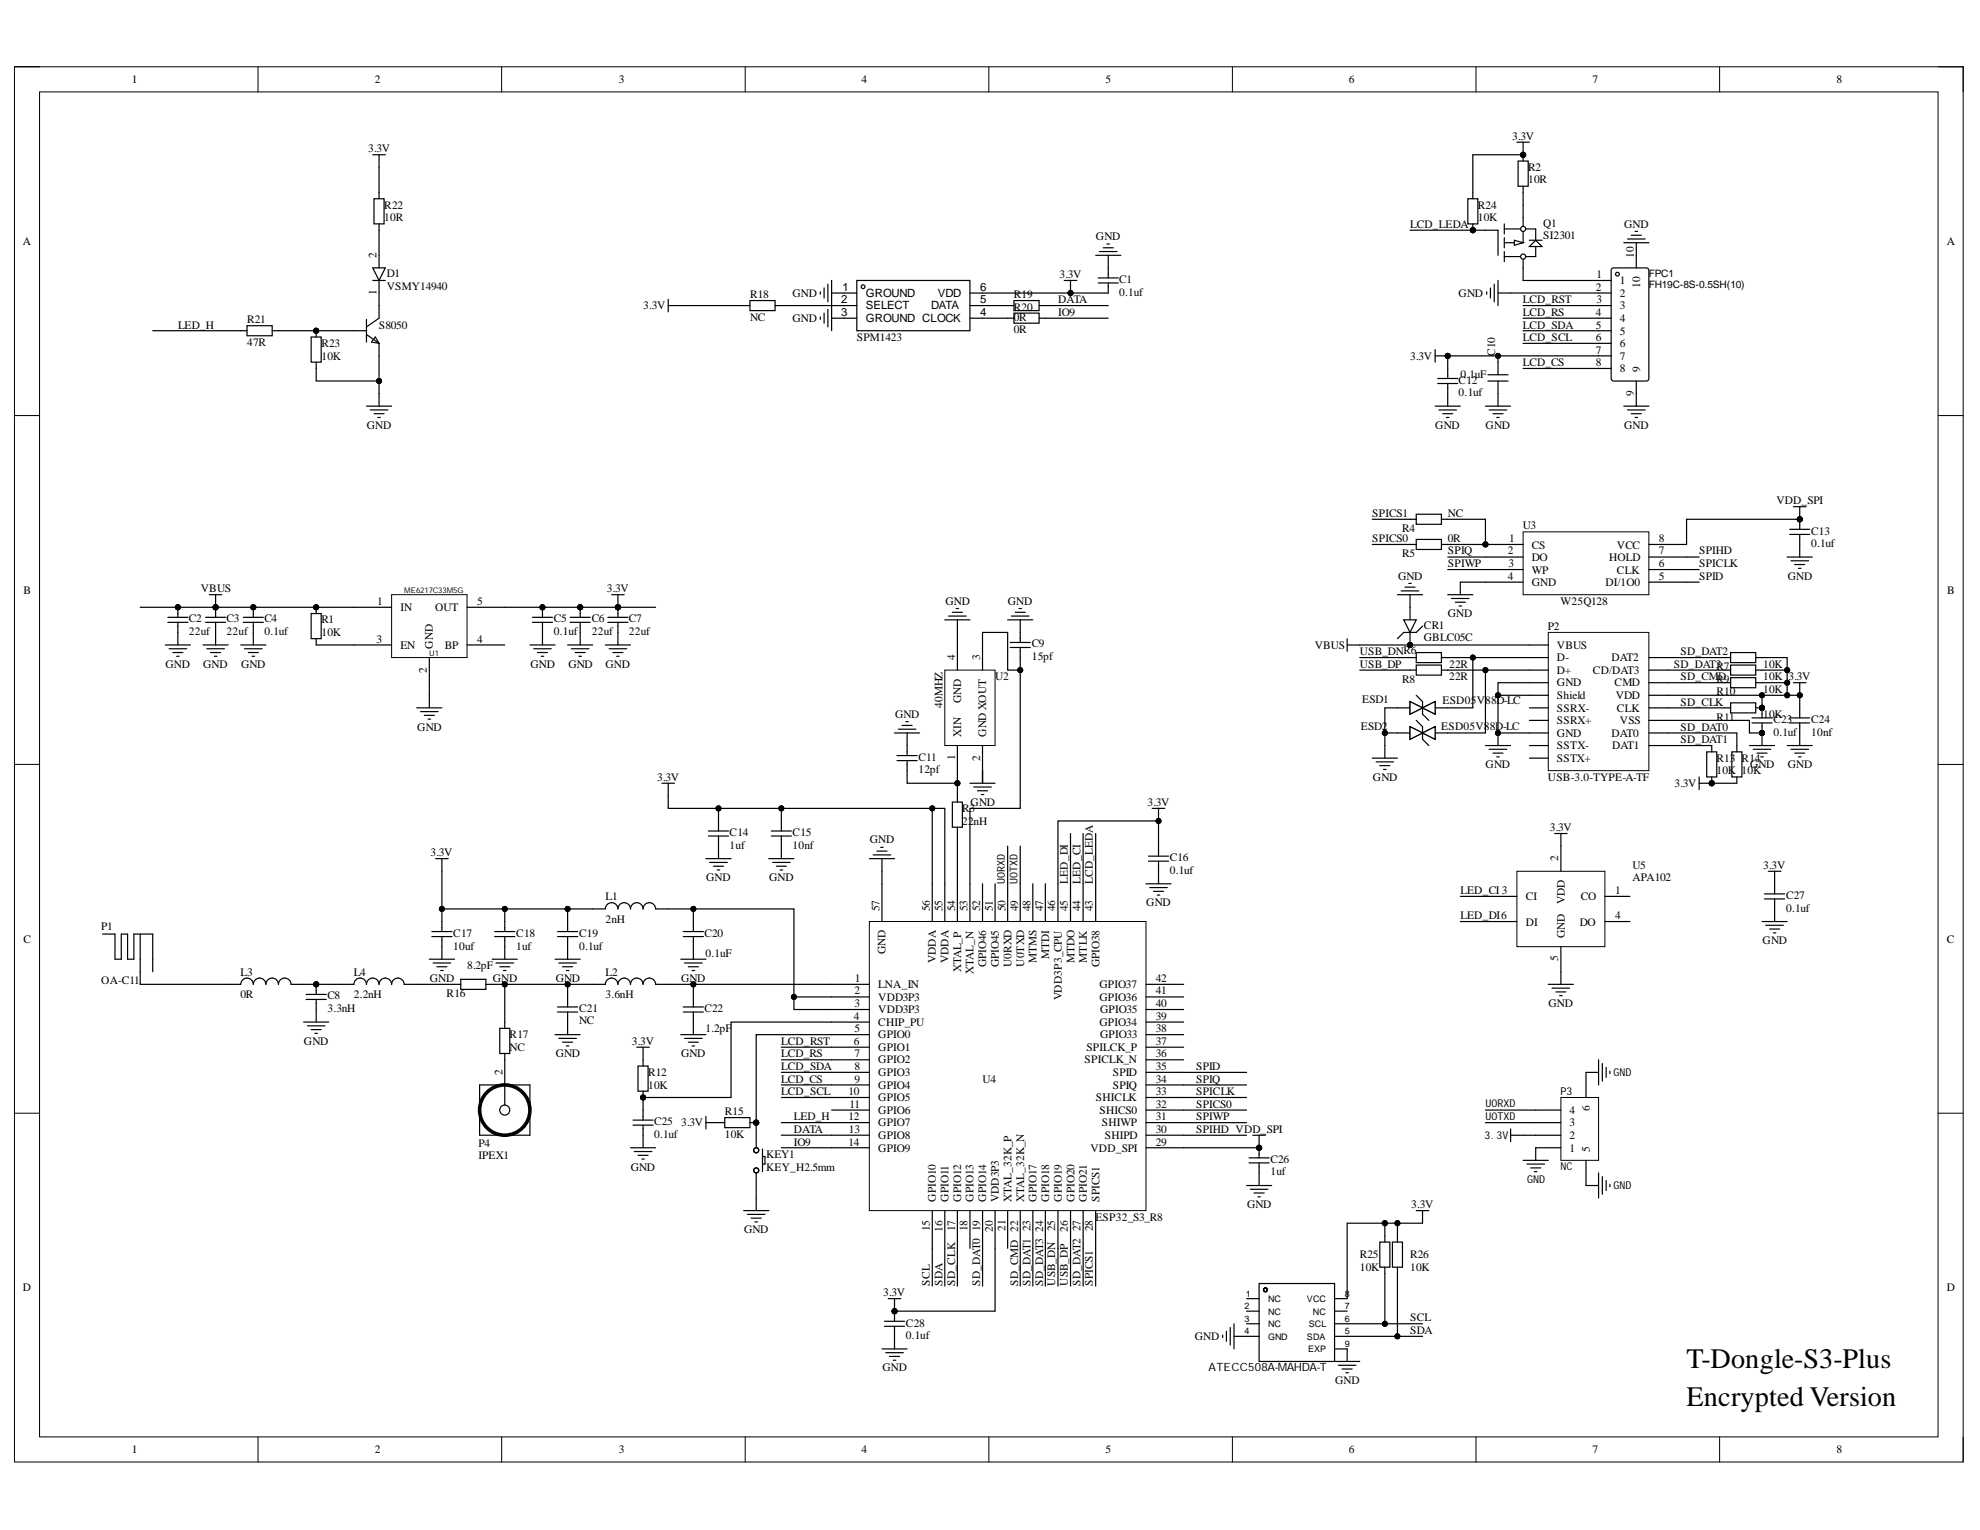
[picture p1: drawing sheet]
<svg xmlns="http://www.w3.org/2000/svg" width="279mm" height="216mm" viewBox="0 0 279 216" stroke-linecap="round" stroke-linejoin="round" font-family="sans-serif">
<defs><g id="words">
<g font-size="4">
<text x="238" y="193">T-Dongle-S3-Plus</text>
<text x="238" y="198.4">Encrypted Version</text>
</g>
<g font-size="1.6">
<text x="18.6" y="11.8">1</text>
<text x="52.9" y="11.8">2</text>
<text x="87.3" y="11.8">3</text>
<text x="121.6" y="11.8">4</text>
<text x="156" y="11.8">5</text>
<text x="190.4" y="11.8">6</text>
<text x="224.7" y="11.8">7</text>
<text x="259.1" y="11.8">8</text>
<text x="51.9" y="21.5">3.3V</text>
<text x="213.4" y="19.7">3.3V</text>
<text x="54.2" y="29.4">R22</text>
<text x="208.5" y="29.4">R24</text>
<text x="215.6" y="24.1">R2</text>
<text x="215.6" y="25.9">10R</text>
<text x="3.2" y="34.6">A</text>
<text x="54.2" y="31.2">10R</text>
<text x="154.7" y="33.9">GND</text>
<text x="199" y="32.1">LCD_LEDA</text>
<text x="208.5" y="31.2">10K</text>
<text x="217.8" y="32">Q1</text>
<text x="217.8" y="33.8">SI2301</text>
<text x="229.2" y="32.1">GND</text>
<text x="274.7" y="34.6">A</text>
<text x="53.1" y="41.6" transform="rotate(-90 53.1 41.6)">1</text>
<text x="53.1" y="36.4" transform="rotate(-90 53.1 36.4)">2</text>
<text x="54.6" y="39.1">D1</text>
<text x="54.6" y="40.9">VSMY14940</text>
<text x="111.8" y="41.9">GND</text>
<text x="118.9" y="41">1</text>
<text x="122.2" y="41.9">GROUND</text>
<text x="132.3" y="41.9">VDD</text>
<text x="138.3" y="41">6</text>
<text x="149.5" y="39.3">3.3V</text>
<text x="157.9" y="39.9">C1</text>
<text x="157.9" y="41.7">0.1uf</text>
<text x="205.8" y="41.9">GND</text>
<text x="225.2" y="41">2</text>
<text x="225.3" y="39.3">1</text>
<text x="228.6" y="40.1">1</text>
<text x="228.6" y="41.9">2</text>
<text x="230.5" y="36.4" transform="rotate(-90 230.5 36.4)">10</text>
<text x="231.5" y="40.6" transform="rotate(-90 231.5 40.6)">10</text>
<text x="25.1" y="46.4">LED_H</text>
<text x="34.9" y="45.6">R21</text>
<text x="53.5" y="46.4">S8050</text>
<text x="90.8" y="43.7">3.3V</text>
<text x="105.8" y="42">R18</text>
<text x="105.8" y="45.3">NC</text>
<text x="111.8" y="45.4">GND</text>
<text x="118.7" y="42.8">2</text>
<text x="118.7" y="44.6">3</text>
<text x="122.2" y="43.7">SELECT</text>
<text x="122.2" y="45.4">GROUND CLOCK</text>
<text x="131.4" y="43.7">DATA</text>
<text x="138.3" y="44.6">4</text>
<text x="138.3" y="42.8">5</text>
<text x="143.1" y="43.8">R20</text>
<text x="143.1" y="47">0R</text>
<text x="143.1" y="42">R19</text>
<text x="143.1" y="45.3">0R</text>
<text x="149.3" y="42.8">DATA</text>
<text x="149.3" y="44.6">IO9</text>
<text x="214.9" y="44.6">LCD_RS</text>
<text x="214.9" y="46.4">LCD_SDA</text>
<text x="214.9" y="42.8">LCD_RST</text>
<text x="225.2" y="44.6">4</text>
<text x="225.2" y="46.4">5</text>
<text x="225.3" y="42.8">3</text>
<text x="228.6" y="43.7">3</text>
<text x="228.6" y="45.4">4</text>
<text x="228.6" y="47.2">5</text>
<text x="34.9" y="48.8">47R</text>
<text x="45.3" y="49">R23</text>
<text x="45.3" y="50.8">10K</text>
<text x="120.9" y="48.1">SPM1423</text>
<text x="199" y="50.8">3.3V</text>
<text x="206.1" y="53.4">0.1uF</text>
<text x="211" y="50.2" transform="rotate(-90 211 50.2)">C10</text>
<text x="214.9" y="51.7">LCD_CS</text>
<text x="214.9" y="48.1">LCD_SCL</text>
<text x="225.2" y="48.1">6</text>
<text x="225.2" y="49.9">7</text>
<text x="225.2" y="51.7">8</text>
<text x="228.6" y="49">6</text>
<text x="228.6" y="50.8">7</text>
<text x="228.6" y="52.5">8</text>
<text x="231.5" y="52.5" transform="rotate(-90 231.5 52.5)">9</text>
<text x="205.8" y="54.1">C12</text>
<text x="205.8" y="55.9">0.1uf</text>
<text x="230.5" y="55.9" transform="rotate(-90 230.5 55.9)">9</text>
<text x="51.8" y="60.5">GND</text>
<text x="202.5" y="60.5">GND</text>
<text x="209.6" y="60.5">GND</text>
<text x="229.2" y="60.5">GND</text>
<text x="250.7" y="71.1">VDD_SPI</text>
<text x="193.7" y="76.5">SPICS0</text>
<text x="193.7" y="72.9">SPICS1</text>
<text x="197.9" y="75">R4</text>
<text x="204.3" y="76.5">0R</text>
<text x="204.3" y="72.9">NC</text>
<text x="212.9" y="76.5">1</text>
<text x="214.9" y="74.7">U3</text>
<text x="216.2" y="77.4">CS</text>
<text x="228.2" y="77.4">VCC</text>
<text x="234.1" y="76.5">8</text>
<text x="255.6" y="75.5">C13</text>
<text x="255.6" y="77.1">0.1uf</text>
<text x="3.3" y="83.8">B</text>
<text x="28.3" y="83.6">VBUS</text>
<text x="85.6" y="83.6">3.3V</text>
<text x="197.3" y="81.8">GND</text>
<text x="197.9" y="78.6">R5</text>
<text x="204.3" y="80">SPIWP</text>
<text x="204.3" y="78.2">SPIQ</text>
<text x="212.8" y="78.2">2</text>
<text x="212.8" y="81.8">4</text>
<text x="212.9" y="80">3</text>
<text x="216.2" y="79.2">DO</text>
<text x="216.2" y="81">WP</text>
<text x="216.2" y="82.7">GND</text>
<text x="226.6" y="82.7">DI/1O0</text>
<text x="227.1" y="79.2">HOLD</text>
<text x="228.2" y="81">CLK</text>
<text x="234.1" y="78.2">7</text>
<text x="234.1" y="80">6</text>
<text x="234.1" y="81.8">5</text>
<text x="239.8" y="81.8">SPID</text>
<text x="239.8" y="80">SPICLK</text>
<text x="239.8" y="78.2">SPIHD</text>
<text x="252.3" y="81.8">GND</text>
<text x="274.8" y="83.8">B</text>
<text x="26.6" y="87.8">C2</text>
<text x="26.6" y="89.6">22uf</text>
<text x="32" y="87.8">C3</text>
<text x="32" y="89.6">22uf</text>
<text x="37.3" y="87.8">C4</text>
<text x="37.3" y="89.6">0.1uf</text>
<text x="45.3" y="88">R1</text>
<text x="45.3" y="89.7">10K</text>
<text x="53.2" y="85.4">1</text>
<text x="56.5" y="86.2">IN</text>
<text x="61.4" y="86.2">OUT</text>
<text x="67.3" y="85.4">5</text>
<text x="78.2" y="87.8">C5</text>
<text x="78.2" y="89.6">0.1uf</text>
<text x="83.5" y="87.8">C6</text>
<text x="83.5" y="89.6">22uf</text>
<text x="88.7" y="87.8">C7</text>
<text x="88.7" y="89.6">22uf</text>
<text x="133.4" y="85.4">GND</text>
<text x="142.2" y="85.4">GND</text>
<text x="200.9" y="88.7">CR1</text>
<text x="204.3" y="87.1">GND</text>
<text x="218.4" y="88.9">P2</text>
<text x="220.2" y="85.4">W25Q128</text>
<text x="23.3" y="94.2">GND</text>
<text x="28.7" y="94.2">GND</text>
<text x="34" y="94.2">GND</text>
<text x="53.1" y="90.7">3</text>
<text x="56.5" y="91.5">EN</text>
<text x="60.2" y="94.9" transform="rotate(-90 60.2 94.9)">2</text>
<text x="61.1" y="91.5" transform="rotate(-90 61.1 91.5)">GND</text>
<text x="62.8" y="91.5">BP</text>
<text x="67.3" y="90.7">4</text>
<text x="74.9" y="94.2">GND</text>
<text x="80.2" y="94.2">GND</text>
<text x="85.4" y="94.2">GND</text>
<text x="134.8" y="93.1" transform="rotate(-90 134.8 93.1)">4</text>
<text x="138.3" y="93.1" transform="rotate(-90 138.3 93.1)">3</text>
<text x="145.6" y="91.4">C9</text>
<text x="145.6" y="93.1">15pf</text>
<text x="185.5" y="91.5">VBUS</text>
<text x="191.9" y="92.5">USB_DNR6</text>
<text x="191.9" y="94.2">USB_DP</text>
<text x="200.9" y="90.5">GBLC05C</text>
<text x="204.5" y="94.2">22R</text>
<text x="219.7" y="91.5">VBUS</text>
<text x="219.7" y="93.3">D-</text>
<text x="219.7" y="95.1">D+</text>
<text x="224.8" y="95.1">CD/DAT3</text>
<text x="227.4" y="93.3">DAT2</text>
<text x="236.2" y="94.2">SD_DAT3</text>
<text x="237.1" y="92.5">SD_DAT2</text>
<text x="242.2" y="94.6">R7</text>
<text x="248.8" y="94.2">10K</text>
<text x="126.3" y="101.3">GND</text>
<text x="133" y="99.9" transform="rotate(-90 133 99.9)">40MHZ</text>
<text x="135.6" y="99.2" transform="rotate(-90 135.6 99.2)">GND</text>
<text x="140.4" y="96">U2</text>
<text x="192.2" y="99.2">ESD1</text>
<text x="197.9" y="96.3">R8</text>
<text x="203.5" y="99.4">ESD05V88D-LC</text>
<text x="204.5" y="96">22R</text>
<text x="219.7" y="96.9">GND</text>
<text x="219.7" y="100.4">SSRX-</text>
<text x="219.7" y="98.6">Shield</text>
<text x="227.8" y="96.9">CMD</text>
<text x="228" y="98.6">VDD</text>
<text x="228.2" y="100.4">CLK</text>
<text x="237.1" y="96">SD_CMR9</text>
<text x="237.1" y="99.6">SD_CLK</text>
<text x="242.2" y="98.1">R10</text>
<text x="242.2" y="101.7">R11</text>
<text x="242.5" y="96">D</text>
<text x="248.8" y="97.8">10K</text>
<text x="248.8" y="96">10K 3.3V</text>
<text x="248.8" y="101.3">10K</text>
<text x="58.9" y="103.1">GND</text>
<text x="129.6" y="107.3">C11</text>
<text x="134.8" y="107.3" transform="rotate(-90 134.8 107.3)">1</text>
<text x="135.6" y="104" transform="rotate(-90 135.6 104)">XIN</text>
<text x="138.3" y="107.3" transform="rotate(-90 138.3 107.3)">2</text>
<text x="139.2" y="104" transform="rotate(-90 139.2 104)">GND XOUT</text>
<text x="192" y="102.9">ESD2</text>
<text x="203.4" y="102.9">ESD05V88D-LC</text>
<text x="219.7" y="102.2">SSRX+</text>
<text x="219.7" y="105.7">SSTX-</text>
<text x="219.7" y="107.5">SSTX+</text>
<text x="219.7" y="104">GND</text>
<text x="227.4" y="104">DAT0</text>
<text x="227.5" y="105.7">DAT1</text>
<text x="228.6" y="102.2">VSS</text>
<text x="237.1" y="103.1">SD_DAT0</text>
<text x="237.1" y="104.9">SD_DAT1</text>
<text x="242.2" y="107.5">R13 R14</text>
<text x="250.2" y="102">C23</text>
<text x="250.2" y="103.8">0.1uf</text>
<text x="255.6" y="102">C24</text>
<text x="255.6" y="103.8">10nf</text>
<text x="92.7" y="110.2">3.3V</text>
<text x="129.6" y="109.1">12pf</text>
<text x="137" y="113.7">GND</text>
<text x="161.9" y="113.7">3.3V</text>
<text x="193.7" y="110.2">GND</text>
<text x="209.6" y="108.4">GND</text>
<text x="218.4" y="110.2">USB-3.0-TYPE-A-TF</text>
<text x="236.3" y="111.1">3.3V</text>
<text x="242.2" y="109.3">10K 10K</text>
<text x="246.9" y="108.4">GND</text>
<text x="252.3" y="108.4">GND</text>
<text x="103" y="118">C14</text>
<text x="103" y="119.8">1uf</text>
<text x="111.8" y="118">C15</text>
<text x="111.8" y="119.8">10nf</text>
<text x="122.8" y="119">GND</text>
<text x="135.8" y="114.6">R3</text>
<text x="135.8" y="116.4">22nH</text>
<text x="218.7" y="117.2">3.3V</text>
<text x="60.7" y="120.8">3.3V</text>
<text x="99.7" y="124.3">GND</text>
<text x="108.5" y="124.3">GND</text>
<text x="150.7" y="124.7" transform="rotate(-90 150.7 124.7)">LED_DI</text>
<text x="152.5" y="124.7" transform="rotate(-90 152.5 124.7)">LED_CI</text>
<text x="154.2" y="124.7" transform="rotate(-90 154.2 124.7)">LCD_LEDA</text>
<text x="165.1" y="121.6">C16</text>
<text x="165.1" y="123.3">0.1uf</text>
<text x="219.9" y="121.6" transform="rotate(-90 219.9 121.6)">2</text>
<text x="230.4" y="122.6">U5</text>
<text x="230.4" y="124.3">APA102</text>
<text x="248.8" y="122.6">3.3V</text>
<text x="14.3" y="131.3">P1</text>
<text x="85.4" y="127">L1</text>
<text x="85.4" y="130.3">2nH</text>
<text x="124.1" y="128.6" transform="rotate(-90 124.1 128.6)">57</text>
<text x="131.2" y="128.6" transform="rotate(-90 131.2 128.6)">56</text>
<text x="133" y="128.6" transform="rotate(-90 133 128.6)">55</text>
<text x="134.8" y="128.6" transform="rotate(-90 134.8 128.6)">54</text>
<text x="136.5" y="128.6" transform="rotate(-90 136.5 128.6)">53</text>
<text x="138.3" y="128.6" transform="rotate(-90 138.3 128.6)">52</text>
<text x="140.1" y="128.6" transform="rotate(-90 140.1 128.6)">51</text>
<text x="141.9" y="128.6" transform="rotate(-90 141.9 128.6)">50</text>
<text x="143.7" y="128.6" transform="rotate(-90 143.7 128.6)">49</text>
<text x="145.4" y="128.6" transform="rotate(-90 145.4 128.6)">48</text>
<text x="147.2" y="128.6" transform="rotate(-90 147.2 128.6)">47</text>
<text x="148.9" y="128.6" transform="rotate(-90 148.9 128.6)">46</text>
<text x="150.7" y="128.6" transform="rotate(-90 150.7 128.6)">45</text>
<text x="152.5" y="128.6" transform="rotate(-90 152.5 128.6)">44</text>
<text x="154.2" y="128.6" transform="rotate(-90 154.2 128.6)">43</text>
<text x="161.8" y="127.9">GND</text>
<text x="206.1" y="126.1">LED_CI 3</text>
<text x="206.1" y="129.7">LED_DI6</text>
<text x="215.3" y="127">CI</text>
<text x="215.3" y="130.6">DI</text>
<text x="220.8" y="127.6" transform="rotate(-90 220.8 127.6)">VDD</text>
<text x="222.9" y="130.6">DO</text>
<text x="223.1" y="127">CO</text>
<text x="227.9" y="126.1">1</text>
<text x="227.9" y="129.7">4</text>
<text x="252" y="126.9">C27</text>
<text x="252" y="128.7">0.1uf</text>
<text x="3.3" y="133.1">C</text>
<text x="33.9" y="137.7">L3</text>
<text x="49.9" y="137.7">L4</text>
<text x="64" y="132.2">C17</text>
<text x="64" y="134">10uf</text>
<text x="65.9" y="136.8">8.2pF</text>
<text x="72.8" y="132.2">C18</text>
<text x="72.8" y="134">1uf</text>
<text x="81.7" y="132.2">C19</text>
<text x="81.7" y="134">0.1uf</text>
<text x="85.4" y="137.7">L2</text>
<text x="99.4" y="132.2">C20</text>
<text x="99.6" y="135">0.1uF</text>
<text x="125" y="134.7" transform="rotate(-90 125 134.7)">GND</text>
<text x="132.1" y="135.8" transform="rotate(-90 132.1 135.8)">VDDA</text>
<text x="133.8" y="135.8" transform="rotate(-90 133.8 135.8)">VDDA</text>
<text x="135.6" y="137.2" transform="rotate(-90 135.6 137.2)">XTAL_P</text>
<text x="137.4" y="137.5" transform="rotate(-90 137.4 137.5)">XTAL_N</text>
<text x="139.2" y="136.5" transform="rotate(-90 139.2 136.5)">GPIO46</text>
<text x="140.9" y="136.5" transform="rotate(-90 140.9 136.5)">GPIO45</text>
<text x="142.7" y="136.5" transform="rotate(-90 142.7 136.5)">U0RXD</text>
<text x="144.5" y="136.4" transform="rotate(-90 144.5 136.4)">U0TXD</text>
<text x="146.3" y="135.9" transform="rotate(-90 146.3 135.9)">MTMS</text>
<text x="148.1" y="135.3" transform="rotate(-90 148.1 135.3)">MTDI</text>
<text x="151.6" y="135.9" transform="rotate(-90 151.6 135.9)">MTDO</text>
<text x="153.4" y="135.8" transform="rotate(-90 153.4 135.8)">MTLK</text>
<text x="155.2" y="136.5" transform="rotate(-90 155.2 136.5)">GPIO38</text>
<text x="219.9" y="135.7" transform="rotate(-90 219.9 135.7)">5</text>
<text x="220.8" y="132.4" transform="rotate(-90 220.8 132.4)">GND</text>
<text x="248.7" y="133.2">GND</text>
<text x="274.7" y="133.1">C</text>
<text x="14.3" y="138.9">OA-C11</text>
<text x="33.9" y="140.8">0R</text>
<text x="46.2" y="141">C8</text>
<text x="46.2" y="142.8">3.3nH</text>
<text x="49.9" y="140.8">2.2nH</text>
<text x="60.7" y="138.6">GND</text>
<text x="63" y="140.7">R16</text>
<text x="69.5" y="138.6">GND</text>
<text x="78.4" y="138.6">GND</text>
<text x="81.7" y="142.8">C21</text>
<text x="85.4" y="140.8">3.6nH</text>
<text x="96.1" y="138.6">GND</text>
<text x="99.4" y="142.8">C22</text>
<text x="120.5" y="143.9">4</text>
<text x="120.6" y="140.3">2</text>
<text x="120.6" y="142.1">3</text>
<text x="120.6" y="138.6">1</text>
<text x="123.9" y="139.5">LNA_IN</text>
<text x="123.9" y="141.3">VDD3P3</text>
<text x="123.9" y="143">VDD3P3</text>
<text x="149.8" y="141.2" transform="rotate(-90 149.8 141.2)">VDD3P3_CPU</text>
<text x="155.2" y="141.3">GPIO36</text>
<text x="155.2" y="139.5">GPIO37</text>
<text x="155.2" y="143">GPIO35</text>
<text x="163.1" y="143.9">39</text>
<text x="163.1" y="142.1">40</text>
<text x="163.1" y="140.3">41</text>
<text x="163.1" y="138.6">42</text>
<text x="218.5" y="142.1">GND</text>
<text x="42.9" y="147.4">GND</text>
<text x="71.9" y="146.5">R17</text>
<text x="71.9" y="148.3">NC</text>
<text x="78.4" y="149.2">GND</text>
<text x="81.7" y="144.6">NC</text>
<text x="89.2" y="147.4">3.3V</text>
<text x="96.1" y="149.2">GND</text>
<text x="99.6" y="145.7">1.2pF</text>
<text x="110.2" y="149.2">LCD_RS</text>
<text x="110.2" y="147.4">LCD_RST</text>
<text x="120.5" y="147.4">6</text>
<text x="120.6" y="145.7">5</text>
<text x="120.6" y="149.2">7</text>
<text x="123.9" y="144.7">CHIP_PU</text>
<text x="123.9" y="146.5">GPIO0</text>
<text x="123.9" y="148.3">GPIO1</text>
<text x="153.3" y="148.3">SPILCK_P</text>
<text x="155.2" y="144.7">GPIO34</text>
<text x="155.2" y="146.5">GPIO33</text>
<text x="163.1" y="149.2">36</text>
<text x="163.1" y="147.4">37</text>
<text x="163.1" y="145.7">38</text>
<text x="70.9" y="151.7" transform="rotate(-90 70.9 151.7)">2</text>
<text x="91.5" y="151.8">R12</text>
<text x="91.5" y="153.6">10K</text>
<text x="110.2" y="151">LCD_SDA</text>
<text x="110.2" y="154.5">LCD_SCL</text>
<text x="110.2" y="152.8">LCD_CS</text>
<text x="119.7" y="154.5">10</text>
<text x="120.6" y="151">8</text>
<text x="120.6" y="152.8">9</text>
<text x="123.9" y="150.1">GPIO2</text>
<text x="123.9" y="151.8">GPIO3</text>
<text x="123.9" y="153.6">GPIO4</text>
<text x="123.9" y="155.4">GPIO5</text>
<text x="138.7" y="152.8">U4</text>
<text x="153" y="150.1">SPICLK_N</text>
<text x="154.7" y="155.4">SHICLK</text>
<text x="157" y="153.6">SPIQ</text>
<text x="157" y="151.8">SPID</text>
<text x="163.1" y="154.5">33</text>
<text x="163.1" y="152.8">34</text>
<text x="163.1" y="151">35</text>
<text x="168.8" y="151">SPID</text>
<text x="168.8" y="152.8">SPIQ</text>
<text x="168.8" y="154.5">SPICLK</text>
<text x="67.5" y="161.8">P4</text>
<text x="92.3" y="158.8">C25</text>
<text x="92.3" y="160.5">0.1uf</text>
<text x="96.1" y="158.9">3.3V</text>
<text x="102.3" y="157.3">R15</text>
<text x="102.3" y="160.5">10K</text>
<text x="112" y="158.1">LED_H</text>
<text x="112" y="159.9">DATA</text>
<text x="112" y="161.6">IO9</text>
<text x="119.7" y="158.1">12</text>
<text x="119.7" y="161.6">14</text>
<text x="119.8" y="159.9">13</text>
<text x="119.9" y="156.3">11</text>
<text x="123.9" y="157.2">GPIO6</text>
<text x="123.9" y="158.9">GPIO7</text>
<text x="123.9" y="160.7">GPIO8</text>
<text x="155.2" y="157.2">SHICS0</text>
<text x="155.5" y="158.9">SHIWP</text>
<text x="155.9" y="160.7">SHIPD</text>
<text x="163.1" y="161.6">29</text>
<text x="163.1" y="159.9">30</text>
<text x="163.1" y="158.1">31</text>
<text x="163.1" y="156.3">32</text>
<text x="168.8" y="156.3">SPICS0</text>
<text x="168.8" y="158.1">SPIWP</text>
<text x="168.8" y="159.9">SPIHD VDD_SPI</text>
<text x="221.5" y="160.7">2</text>
<text x="221.5" y="158.9">3</text>
<text x="221.5" y="157.2">4</text>
<text x="224.4" y="156.8" transform="rotate(-90 224.4 156.8)">6</text>
<text x="67.5" y="163.6">IPEX1</text>
<text x="89" y="165.2">GND</text>
<text x="108.1" y="163.4">KEY1</text>
<text x="108.1" y="165.2">KEY_H2.5mm</text>
<text x="123.9" y="162.5">GPIO9</text>
<text x="153.9" y="162.5">VDD_SPI</text>
<text x="179.3" y="164.1">C26</text>
<text x="179.3" y="165.9">1uf</text>
<text x="221.5" y="162.5">1</text>
<text x="224.4" y="162.5" transform="rotate(-90 224.4 162.5)">5</text>
<text x="105" y="174">GND</text>
<text x="131.2" y="173.7" transform="rotate(-90 131.2 173.7)">15</text>
<text x="132.1" y="169.6" transform="rotate(-90 132.1 169.6)">GPIO10</text>
<text x="133" y="173.8" transform="rotate(-90 133 173.8)">16</text>
<text x="133.8" y="169.6" transform="rotate(-90 133.8 169.6)">GPIO11</text>
<text x="134.8" y="173.7" transform="rotate(-90 134.8 173.7)">17</text>
<text x="135.6" y="169.6" transform="rotate(-90 135.6 169.6)">GPIO12</text>
<text x="136.5" y="173.7" transform="rotate(-90 136.5 173.7)">18</text>
<text x="137.4" y="169.6" transform="rotate(-90 137.4 169.6)">GPIO13</text>
<text x="138.3" y="173.7" transform="rotate(-90 138.3 173.7)">19</text>
<text x="139.2" y="169.6" transform="rotate(-90 139.2 169.6)">GPIO14</text>
<text x="140.1" y="173.8" transform="rotate(-90 140.1 173.8)">20</text>
<text x="140.9" y="169.6" transform="rotate(-90 140.9 169.6)">VDD3P3</text>
<text x="141.9" y="173.7" transform="rotate(-90 141.9 173.7)">21</text>
<text x="142.7" y="169.6" transform="rotate(-90 142.7 169.6)">XTAL_32K_P</text>
<text x="144.5" y="169.6" transform="rotate(-90 144.5 169.6)">XTAL_32K_N</text>
<text x="145.4" y="173.7" transform="rotate(-90 145.4 173.7)">23</text>
<text x="146.3" y="169.6" transform="rotate(-90 146.3 169.6)">GPIO17</text>
<text x="147.2" y="173.8" transform="rotate(-90 147.2 173.8)">24</text>
<text x="148.1" y="169.6" transform="rotate(-90 148.1 169.6)">GPIO18</text>
<text x="148.9" y="173.7" transform="rotate(-90 148.9 173.7)">25</text>
<text x="149.8" y="169.6" transform="rotate(-90 149.8 169.6)">GPIO19</text>
<text x="150.7" y="173.8" transform="rotate(-90 150.7 173.8)">26</text>
<text x="151.6" y="169.6" transform="rotate(-90 151.6 169.6)">GPIO20</text>
<text x="152.5" y="173.7" transform="rotate(-90 152.5 173.7)">27</text>
<text x="153.4" y="169.6" transform="rotate(-90 153.4 169.6)">GPIO21</text>
<text x="154.2" y="173.7" transform="rotate(-90 154.2 173.7)">28</text>
<text x="154.6" y="172.3">ESP32_S3_R8</text>
<text x="155.2" y="169.6" transform="rotate(-90 155.2 169.6)">SPICS1</text>
<text x="176" y="170.5">GND</text>
<text x="199.2" y="170.5">3.3V</text>
<text x="191.9" y="177.5">R25</text>
<text x="191.9" y="179.3">10K</text>
<text x="199" y="177.5">R26</text>
<text x="199" y="179.3">10K</text>
<text x="3.2" y="182.2">D</text>
<text x="124.6" y="182.9">3.3V</text>
<text x="131.2" y="181.4" transform="rotate(-90 131.2 181.4)">SCL</text>
<text x="133" y="181.4" transform="rotate(-90 133 181.4)">SDA</text>
<text x="134.8" y="181.4" transform="rotate(-90 134.8 181.4)">SD_CLK</text>
<text x="138.3" y="181.4" transform="rotate(-90 138.3 181.4)">SD_DAT0</text>
<text x="143.7" y="181.4" transform="rotate(-90 143.7 181.4)">SD_CMD 22</text>
<text x="145.4" y="181.4" transform="rotate(-90 145.4 181.4)">SD_DAT1</text>
<text x="147.2" y="181.4" transform="rotate(-90 147.2 181.4)">SD_DAT3</text>
<text x="148.9" y="181.4" transform="rotate(-90 148.9 181.4)">USB_DN</text>
<text x="150.7" y="181.4" transform="rotate(-90 150.7 181.4)">USB_DP</text>
<text x="152.5" y="181.4" transform="rotate(-90 152.5 181.4)">SD_DAT2</text>
<text x="154.2" y="181.4" transform="rotate(-90 154.2 181.4)">SPICS1</text>
<text x="274.7" y="182.2">D</text>
<text x="127.8" y="187.2">C28</text>
<text x="127.8" y="189">0.1uf</text>
<text x="168.6" y="189.1">GND</text>
<text x="199" y="188.2">SDA</text>
<text x="199" y="186.4">SCL</text>
<text x="124.5" y="193.5">GND</text>
<text x="170.6" y="193.5">ATECC508A-MAHDA-T</text>
<text x="188.4" y="195.3">GND</text>
<text x="18.6" y="205">1</text>
<text x="52.9" y="205">2</text>
<text x="87.3" y="205">3</text>
<text x="121.6" y="205">4</text>
<text x="156" y="205">5</text>
<text x="190.4" y="205">6</text>
<text x="224.7" y="205">7</text>
<text x="259.1" y="205">8</text>
</g>
<g font-size="1.5">
<text x="141.8" y="124.7" transform="rotate(-90 141.8 124.7)">U0RXD</text>
<text x="143.6" y="124.7" transform="rotate(-90 143.6 124.7)">U0TXD</text>
<text x="220.2" y="154.5">P3</text>
<text x="227.7" y="151.8">GND</text>
<text x="209.5" y="160.7">3.3V</text>
<text x="209.6" y="158">U0TXD</text>
<text x="209.6" y="156.2">U0RXD</text>
<text x="215.5" y="166.9">GND</text>
<text x="220.2" y="165.1">NC</text>
<text x="227.7" y="167.8">GND</text>
</g>
<g font-size="1.4">
<text x="232.7" y="39.1">FPC1</text>
<text x="232.7" y="40.7">FH19C-8S-0.5SH(10)</text>
</g>
<g font-size="1.3">
<text x="175.6" y="184.7">2</text>
<text x="175.8" y="183">1</text>
<text x="178.9" y="183.7">NC</text>
<text x="178.9" y="185.5">NC</text>
<text x="184.4" y="183.7">VCC</text>
<text x="185.3" y="185.5">NC</text>
<text x="189.8" y="184.7">7</text>
<text x="189.8" y="183">8</text>
<text x="175.6" y="186.5">3</text>
<text x="175.6" y="188.3">4</text>
<text x="178.9" y="187.3">NC</text>
<text x="178.9" y="189">GND</text>
<text x="184.4" y="189">SDA</text>
<text x="184.6" y="190.8">EXP</text>
<text x="184.7" y="187.3">SCL</text>
<text x="189.8" y="188.3">5</text>
<text x="189.8" y="186.5">6</text>
<text x="189.8" y="190.1">9</text>
</g>
<g font-size="1.1">
<text x="57" y="83.7">ME6217C33M5G</text>
<text x="60.6" y="92.5">U1</text>
</g>
</g></defs>
<path d="M2 9.4h275v196.9h-275z" fill="none" stroke="#000" stroke-width=".14"/>
<path d="M5.6 13h267.9v189.8h-267.9z" fill-rule="evenodd" fill="#fff"/>
<g fill="none" stroke="#000" stroke-width=".14">
<path d="M2 9.4h3.6M5.6 13h267.9v189.8h-267.9zM36.4 9.4v3.6M70.8 9.4v3.6M105.2 9.4v3.6M139.5 9.4v3.6M173.9 9.4v3.6M208.3 9.4v3.6M242.7 9.4v3.6M273.5 9.4h3.5v3.6M2 58.6h3.6M273.5 58.6h3.5"/>
<path d="M2 107.9h3.6M273.5 107.9h3.5M2 157.1h3.6M273.5 157.1h3.5M36.4 202.8v3.5M70.8 202.8v3.5M105.2 202.8v3.5M139.5 202.8v3.5M173.9 202.8v3.5M208.3 202.8v3.5M242.7 202.8v3.5M277 202.8v3.5"/>
</g>
<path d="M122.7 130h39v40.8h-39z" fill-rule="evenodd" fill="#fff"/>
<g fill="none" stroke="#000" stroke-width=".14">
<path d="M122.7 130h39v40.8h-39z"/>
<circle cx="135.1" cy="110.5" r=".35"/>
<circle cx="163.5" cy="115.8" r=".35"/>
<circle cx="177.7" cy="162" r=".35"/>
<circle cx="126.2" cy="185" r=".35"/>
</g>
<g fill="none" stroke="#000" stroke-width=".17">
<path d="M202.5 57.3h3.6M202.9 53.4h2.8M202.9 54.1h2.8M203 57.9h2.5M203.6 58.4h1.4M204.1 58.9h.4M204.3 52v1.4M204.3 54.1v3.2M93.4 110.5h1.8M94.3 110.5v1.8M100 117.3h2.8M100 118h2.8"/>
<path d="M101.4 115.8v1.5M101.4 118v3.2M108.8 117.3h2.9M108.8 118h2.9M110.3 115.8v1.5M110.3 118v3.2M124.3 119.6h.3M162.6 114.1h1.8M163.5 114.1v1.7M163.5 119.4v1.4M14.5 131.8h1.7v3.6h.9v-3.6h.9v3.6h.9v-3.6h2.7v5.3M19.8 131.8v5.3"/>
<path d="M60.6 135.4h3.5M60.9 131.5h2.9M60.9 132.2h2.9M61.1 135.9h2.5M61.5 121.2h1.7M61.6 136.4h1.5M62.2 137h.3M62.4 121.2v1.7M62.4 130v1.5M62.4 132.2v3.2M69.5 135.4h3.5M69.8 131.5h2.8"/>
<path d="M69.8 132.2h2.8M70 135.9h2.5M70.5 136.4h1.4M71 137h.4M71.2 130v1.5M71.2 132.2v3.2M78.3 135.4h3.6M78.7 131.5h2.8M78.7 132.2h2.8M78.9 135.9h2.4M79.4 136.4h1.4M79.9 137h.4"/>
<path d="M80.1 130v1.5M80.1 132.2v3.2M83.6 128.3h1.8a.89 .89 0 0 1 .9-.9 .89 .89 0 0 1 .9 .9 .89 .89 0 0 1 .9-.9 .89 .89 0 0 1 .9 .9 .89 .89 0 0 1 .9-.9 .89 .89 0 0 1 .8 .9 .89 .89 0 0 1 .9-.9 .89 .89 0 0 1 .9 .9h1.8M83.6 138.9h1.8a.89 .89 0 0 1 .9-.9 .89 .89 0 0 1 .9 .9 .89 .89 0 0 1 .9-.9 .89 .89 0 0 1 .9 .9 .89 .89 0 0 1 .9-.9 .89 .89 0 0 1 .8 .9 .89 .89 0 0 1 .9-.9 .89 .89 0 0 1 .9 .9h1.8M96.1 135.4h3.5M96.4 131.5h2.9M96.4 132.2h2.9M96.6 135.9h2.5M97.1 136.4h1.4M97.7 137h.3M97.8 130v1.5M97.8 132.2v3.2"/>
<path d="M99.6 121.2h3.6M100.1 121.7h2.5M100.7 122.2h1.4M101.2 122.8h.4M108.5 121.2h3.5M109 121.7h2.5M109.5 122.2h1.5M110.1 122.8h.3M117.4 138.9h5.3M122.7 121.2h3.5M123.2 120.6h2.5M123.7 120.1h1.5"/>
<path d="M124.5 121.2v1.7M124.5 124.7v5.3M131.5 124.7v5.3M133.3 124.7v5.3M135.1 124.7v5.3M136.9 124.7v5.3M138.6 124.7v5.3M140.4 124.7v5.3M142.2 124.7v5.3M144 124.7v5.3M145.7 124.7v5.3M147.5 124.7v5.3"/>
<path d="M149.3 124.7v5.3M151.1 124.7v5.3M152.8 124.7v5.3M154.6 124.7v5.3M161.7 138.9h5.3M161.7 124.7h3.6M162.1 120.8h2.8M162.1 121.5h2.8M162.2 125.2h2.5M162.8 125.8h1.4M163.3 126.3h.4M163.5 121.5v3.2"/>
<path d="M78.3 146h3.6M78.7 142.1h2.8M78.7 142.8h2.8M78.9 146.5h2.4M79.4 147.1h1.4M79.9 147.6h.4M80.1 140.7v1.4M80.1 142.8v3.2M96.1 146h3.5M96.4 142.1h2.9M96.4 142.8h2.9M96.6 146.5h2.5"/>
<path d="M97.1 147.1h1.4M97.7 147.6h.3M97.8 140.7v1.4M97.8 142.8v3.2M117.4 140.7h5.3M117.4 142.5h5.3M117.4 144.2h5.3M117.4 146h5.3M117.4 147.8h5.3M117.4 149.5h5.3M117.4 151.3h5.3M117.4 153.1h5.3"/>
<path d="M117.4 154.9h5.3M117.4 156.6h5.3M117.4 158.4h5.3M161.7 140.7h5.3M161.7 142.5h5.3M161.7 144.2h5.3M161.7 146h5.3M161.7 147.8h5.3M161.7 149.5h5.3M161.7 151.3h5.3M161.7 153.1h5.3M161.7 154.9h5.3"/>
<path d="M161.7 156.6h5.3M161.7 158.4h5.3M117.4 160.2h5.3M117.4 162h5.3M131.6 170.8v5.4M133.3 170.8v5.4M135.1 170.8v5.4M136.9 170.8v5.4M138.7 170.8v5.4M140.4 170.8v5.4M142.2 170.8v5.4M144 170.8v5.4"/>
<path d="M145.7 170.8v5.4M147.5 170.8v5.4M149.3 170.8v5.4M151.1 170.8v5.4M152.8 170.8v5.4M154.6 170.8v5.4M161.7 160.2h5.3M161.7 162h5.3M175.9 167.3h3.5M176.3 163.4h2.8M176.3 164.1h2.8M176.4 167.8h2.5"/>
<path d="M176.8 160.2h1.8M177 168.3h1.4M177.5 168.9h.4M177.7 160.2v3.2M177.7 164.1v3.2M124.5 190.3h3.5M124.8 186.4h2.8M124.8 187.2h2.8M125 190.9h2.5M125.3 183.3h1.8M125.5 191.4h1.4M126.1 191.9h.3"/>
<path d="M126.2 183.3v3.1M126.2 187.2v3.1"/>
</g>
<g fill="#000">
<circle cx="135.1" cy="110.5" r=".35"/>
<circle cx="163.5" cy="115.8" r=".35"/>
<circle cx="177.7" cy="162" r=".35"/>
<circle cx="126.2" cy="185" r=".35"/>
</g>
<path d="M133.3 94.6h7.1v10.6h-7.1z" fill-rule="evenodd" fill="#fff"/>
<g fill="none" stroke="#000" stroke-width=".14">
<path d="M133.3 94.6h7.1v10.6h-7.1z"/>
<circle cx="209.6" cy="76.8" r=".35"/>
<circle cx="135.1" cy="110.5" r=".35"/>
</g>
<g fill="none" stroke="#000" stroke-width=".17">
<path d="M133.3 87.5h3.6M133.9 86.9h2.4M134.4 86.4h1.4M134.9 85.9h.4M135.1 87.5v7.1M138.6 89.2v5.4M142.2 87.5h3.5M142.5 90.7h2.9M142.5 91.4h2.9M142.7 86.9h2.5M143.3 86.4h1.4M143.8 85.9h.3"/>
<path d="M144 87.5v3.2M144 91.4v1.4M126.2 103.4h3.6M126.6 106.6h2.8M126.6 107.3h2.8M126.8 102.9h2.4M127.3 102.4h1.4M127.8 101.8h.4M128 103.4v3.2M128 107.3v1.5M134.4 113.2h1.4v3.5h-1.4zM135.1 105.2v5.3"/>
<path d="M135.1 112.3v.9M135.1 116.7v.9M136.9 110.5h3.5M137.4 111.1h2.5M137.9 111.6h1.5M138.5 112.1h.3M138.6 105.2v5.3"/>
</g>
<g fill="#000">
<circle cx="209.6" cy="76.8" r=".35"/>
<circle cx="135.1" cy="110.5" r=".35"/>
</g>
<path d="M214.9 75.1h17.8v8.8h-17.8z" fill-rule="evenodd" fill="#fff"/>
<g fill="none" stroke="#000" stroke-width=".14">
<path d="M214.9 75.1h17.8v8.8h-17.8z"/>
<circle cx="209.6" cy="76.8" r=".35"/>
<circle cx="254" cy="73.3" r=".35"/>
<circle cx="248.6" cy="99.9" r=".35"/>
<circle cx="254" cy="98.1" r=".35"/>
<circle cx="211.4" cy="103.4" r=".35"/>
<circle cx="248.6" cy="103.4" r=".35"/>
<circle cx="90.7" cy="154.9" r=".36"/>
</g>
<g fill="none" stroke="#000" stroke-width=".17">
<path d="M209.6 76.8h5.3M209.6 78.6h5.3M232.7 76.8h5.3M232.7 78.6h5.3M252.2 78.6h3.5M252.5 74.7h2.9M252.5 75.4h2.9M252.7 79.1h2.5M253.1 71.5h1.7M253.3 79.7h1.4M254 71.5v3.2M254 75.4v3.2"/>
<path d="M190.1 90.1v1.8M190.1 91h1.8M199 92.8h.8M199 94.6h.8M199.8 92.1h3.6v1.4h-3.6zM199.8 93.9h3.6v1.4h-3.6zM203.4 92.8h.9M203.4 94.6h.9M204.3 83.9h3.5M204.8 84.5h2.5M205.4 85h1.4M205.9 85.5h.3"/>
<path d="M206.1 82.1v1.8M209.6 80.4h5.3M209.6 82.1h5.3M232.7 80.4h5.3M232.7 82.1h5.3M248.6 99.9v1.4M253.1 96.3h1.7M253.8 80.2h.3M254 96.3v1.8M254 99.9v1.4M209.6 105.2h3.6M210.1 105.7h2.5"/>
<path d="M210.7 106.3h1.4M211.2 106.8h.4M211.4 103.4v1.8M246.9 105.2h3.5M247.2 101.3h2.9M247.2 102h2.9M247.4 105.7h2.5M247.9 106.3h1.5M248.5 106.8h.3M248.6 102v3.2M252.2 105.2h3.5M252.5 101.3h2.9"/>
<path d="M252.5 102h2.9M252.7 105.7h2.5M253.3 106.3h1.4M253.8 106.8h.3M254 102v3.2M89.3 158.1h2.9M89.3 158.8h2.9M89.9 147.8h1.7M90 150.4h1.5v3.6h-1.5zM90.7 147.8v2.6M90.7 154v.9M90.7 156.6v1.5"/>
<path d="M90.7 158.8v3.2M89 162h3.5M89.5 162.5h2.5M90 163h1.5M90.6 163.6h.3"/>
</g>
<g fill="#000">
<circle cx="209.6" cy="76.8" r=".35"/>
<circle cx="254" cy="73.3" r=".35"/>
<circle cx="248.6" cy="99.9" r=".35"/>
<circle cx="254" cy="98.1" r=".35"/>
<circle cx="211.4" cy="103.4" r=".35"/>
<circle cx="248.6" cy="103.4" r=".35"/>
<circle cx="90.7" cy="154.9" r=".36"/>
</g>
<path d="M218.5 89.2h14.2v19.5h-14.2z" fill-rule="evenodd" fill="#fff"/>
<path d="M218.5 89.2h14.2v19.5h-14.2z" fill="none" stroke="#000" stroke-width=".14"/>
<g fill="none" stroke="#000" stroke-width=".17">
<path d="M215.8 91h2.7M215.8 92.8h2.7M215.8 94.6h2.7M215.8 96.3h2.7M215.8 99.9h2.7M215.8 98.1h2.7M232.7 92.8h2.6M232.7 94.6h2.6M232.7 96.3h2.6M232.7 99.9h2.6M232.7 98.1h2.6M215.8 101.7h2.7"/>
<path d="M215.8 105.2h2.7M215.8 107h2.7M215.8 103.4h2.7M232.7 101.7h2.6M232.7 105.2h2.6M232.7 103.4h2.6"/>
</g>
<path d="M214.1 122.9h12.4v10.7h-12.4z" fill-rule="evenodd" fill="#fff"/>
<path d="M214.1 122.9h12.4v10.7h-12.4z" fill="none" stroke="#000" stroke-width=".14"/>
<g fill="none" stroke="#000" stroke-width=".17">
<path d="M227.5 37.9l4.8-.1 .3 .2 .1 15.4-.2 .3-4.8 .1-.3-.2v-15.4zM219.4 117.6h1.7M220.3 117.6v5.3M210.5 126.5h3.6M210.5 130h3.6M218.5 138.9h3.5M219 139.4h2.5M219.5 140h1.5M220.3 133.6v5.3M226.5 126.5h3.5M226.5 130h3.5M248.6 130h3.6"/>
<path d="M249 126.1h2.8M249 126.8h2.8M249.2 130.6h2.5M249.5 122.9h1.8M249.7 131.1h1.4M250.2 131.6h.4M250.4 122.9v3.2M250.4 126.8v3.2M220.1 140.5h.3"/>
</g>
<circle cx="228.2" cy="38.7" r=".27" fill="#fff"/>
<g fill="none" stroke="#000" stroke-width=".17">
<path d="M209.6 32.5h1.8v3.5M211.4 39.6v3.5M212.3 34.3h1.8M212.3 31.6v1.4M212.3 33.5v1.5M212.3 35.5v1.4M212.3 32.3h4.4v1.6M214.9 30.7v3.6M214.9 36.2v1.6M215.8 33.9h1.8M216.7 34.8v1.4h-4.4M225.6 39.6h1.8"/>
<path d="M229.1 34.3h3.6M229.7 33.7h2.4M230.2 33.2h1.4M230.7 32.7h.4M230.9 34.3v3.5M209.8 41.2v.3M210.3 40.6v1.5M210.9 40.1v2.5M211.4 41.3h1.8M225.6 41.3h1.8M225.6 43.1h1.8M225.6 44.9h1.8"/>
<path d="M225.6 46.7h1.8M225.6 48.5h1.8M225.6 50.2h1.8M225.6 52h1.8M229.1 57.3h3.6M229.7 57.9h2.4M230.2 58.4h1.4M230.7 58.9h.4M230.9 53.8v3.5"/>
<circle cx="228.2" cy="38.7" r=".27"/>
</g>
<circle cx="207.8" cy="32.5" r=".35" fill="#000"/>
<circle cx="207.8" cy="32.5" r=".35" fill="none" stroke="#000" stroke-width=".14"/>
<path d="M215.8 34.8l.9-.9 .9 .9z" fill="#fff"/>
<path d="M215.8 34.8l.9-.9 .9 .9z" fill="none" stroke="#000" stroke-width=".17"/>
<path d="M213.7 33.9l1.2 .4-1.2 .3z" fill="#fff"/>
<path d="M213.7 33.9l1.2 .4-1.2 .3z" fill="none" stroke="#000" stroke-width=".17"/>
<circle cx="214.9" cy="36.2" r=".36" fill="#fff"/>
<circle cx="214.9" cy="36.2" r=".36" fill="none" stroke="#000" stroke-width=".17"/>
<circle cx="214.9" cy="32.3" r=".35" fill="#fff"/>
<g fill="none" stroke="#000" stroke-width=".17">
<path d="M207.8 32.5h1.8M214.1 20.1h1.7M214.2 22.7h1.4v3.6h-1.4zM214.9 20.1v2.6M214.9 26.3v.9M214.9 28.9v1.8M214.9 37.8v1.8M202.5 49.3v1.8M202.5 50.2h1.8M209.6 57.3h3.6M210 52.9h2.8M210 53.8h2.8"/>
<path d="M210.1 57.9h2.5M210.7 58.4h1.4M211.2 58.9h.4M211.4 51.1v1.8M211.4 53.8v3.5M28.6 91h3.6M29 87.1h2.8M29 87.8h2.8M29.2 91.5h2.5M29.5 83.9h1.8M29.7 92.1h1.4M30.2 92.6h.4"/>
<path d="M30.4 83.9v3.2M30.4 87.8v3.2M34 91h3.5M34.3 87.1h2.9M34.3 87.8h2.9M34.5 91.5h2.5M35 92.1h1.5M35.6 92.6h.3M35.7 85.7v1.4M35.7 87.8v3.2M74.8 91h3.5M75.1 87.1h2.9"/>
<path d="M75.1 87.8h2.9M75.3 91.5h2.5M75.8 92.1h1.5M76.4 92.6h.3M76.5 85.7v1.4M76.5 87.8v3.2M80.1 91h3.5M80.5 87.1h2.8M80.5 87.8h2.8M80.6 91.5h2.5M81.2 92.1h1.4M81.7 92.6h.3"/>
<path d="M81.9 85.7v1.4M81.9 87.8v3.2M85.4 91h3.6M85.8 87.1h2.8M85.8 87.8h2.8M86 91.5h2.4M86.3 83.9h1.8M86.5 92.1h1.4M87 92.6h.4M87.2 83.9v3.2M87.2 87.8v3.2M197.2 99.9h1.8"/>
<path d="M199 99v1.8l3.5-1.8v1.8zM199.8 98.1l.9 .9v1.8l.9 .9M202.5 99.9h1.8M99.6 158.4h2.7M99.6 157.5v1.8M102.3 157.7h3.5v1.4h-3.5zM105.8 158.4h.9v3.6M104.9 170.8h3.6M105.5 171.4h2.5M106 171.9h1.4M106.5 172.4h.4M106.7 165.5v5.3"/>
<path d="M107.6 162.1v3.2M107.6 163.2h.4v1.1h-.4"/>
<circle cx="214.9" cy="32.3" r=".35"/>
<circle cx="106.7" cy="162.3" r=".36"/>
<circle cx="106.7" cy="165.2" r=".35"/>
</g>
<g fill="#000">
<circle cx="207.8" cy="32.5" r=".35"/>
<circle cx="214.9" cy="21.8" r=".35"/>
<circle cx="204.3" cy="50.2" r=".35"/>
<circle cx="30.4" cy="85.7" r=".35"/>
<circle cx="35.7" cy="85.7" r=".35"/>
<circle cx="76.5" cy="85.7" r=".35"/>
<circle cx="81.9" cy="85.7" r=".35"/>
<circle cx="87.2" cy="85.7" r=".36"/>
<circle cx="106.7" cy="158.4" r=".35"/>
</g>
<g fill="none" stroke="#000" stroke-width=".14">
<circle cx="207.8" cy="32.5" r=".35"/>
<circle cx="214.9" cy="21.8" r=".35"/>
<circle cx="204.3" cy="50.2" r=".35"/>
<circle cx="30.4" cy="85.7" r=".35"/>
<circle cx="35.7" cy="85.7" r=".35"/>
<circle cx="76.5" cy="85.7" r=".35"/>
<circle cx="81.9" cy="85.7" r=".35"/>
<circle cx="87.2" cy="85.7" r=".36"/>
<circle cx="106.7" cy="158.4" r=".35"/>
</g>
<path d="M200.7 99.9l1.8-.9v1.8z" fill="#fff"/>
<path d="M200.7 99.9l1.8-.9v1.8z" fill="none" stroke="#000" stroke-width=".17"/>
<path d="M199 99l1.7 .9-1.7 .9z" fill="#fff"/>
<path d="M199 99l1.7 .9-1.7 .9zM197.2 103.4h1.8M199 102.5v1.8l3.5-1.8v1.8zM199.8 101.7l.9 .8v1.8l.9 .9M202.5 103.4h1.8" fill="none" stroke="#000" stroke-width=".17"/>
<path d="M200.7 103.4l1.8-.9v1.8z" fill="#fff"/>
<path d="M200.7 103.4l1.8-.9v1.8z" fill="none" stroke="#000" stroke-width=".17"/>
<path d="M199 102.5l1.7 .9-1.7 .9z" fill="#fff"/>
<g fill="none" stroke="#000" stroke-width=".17">
<path d="M199 76.8h.8M199 73.3h.8M199.8 76.1h3.6v1.4h-3.6zM199.8 72.6h3.6v1.4h-3.6zM203.4 76.8h.9M203.4 73.3h.9M23.3 91h3.6M23.7 87.1h2.8M23.7 87.8h2.8M23.9 91.5h2.4M24.4 92.1h1.4M24.9 92.6h.4"/>
<path d="M25.1 85.7v1.4M25.1 87.8v3.2M43.9 86.6h1.4v3.5h-1.4zM44.6 85.7v.9M44.6 90.1v.9M243.3 96.3h.9M243.3 94.6h.9M243.3 92.8h.9M243.3 99.9h.9M244.2 95.6h3.6v1.4h-3.6zM244.2 93.9h3.6v1.4h-3.6zM244.2 92.1h3.6v1.4h-3.6z"/>
<path d="M244.2 99.2h3.6v1.4h-3.6zM247.8 96.3h.8M247.8 94.6h.8M247.8 92.8h.8M247.8 99.9h.8M193.6 107h3.6M194.2 107.5h2.5M194.7 108h1.4M195.2 108.6h.4M195.4 105.2v1.8M199 102.5l1.7 .9-1.7 .9zM239.8 109.6v1.8"/>
<path d="M240.8 106.1h1.5v3.5h-1.5zM241.5 105.2v.9M241.5 109.6v.9h-1.7M244.4 106.1h1.4v3.5h-1.4zM245.1 105.2v.9M245.1 109.6v.9"/>
</g>
<g fill="#000">
<circle cx="25.1" cy="85.7" r=".35"/>
<circle cx="44.6" cy="85.7" r=".35"/>
<circle cx="248.6" cy="99.9" r=".35"/>
<circle cx="241.5" cy="110.5" r=".35"/>
</g>
<g fill="none" stroke="#000" stroke-width=".14">
<circle cx="25.1" cy="85.7" r=".35"/>
<circle cx="44.6" cy="85.7" r=".35"/>
<circle cx="248.6" cy="99.9" r=".35"/>
<circle cx="241.5" cy="110.5" r=".35"/>
</g>
<path d="M220.3 154.9h5.3v8.8h-5.3z" fill-rule="evenodd" fill="#fff"/>
<g fill="none" stroke="#000" stroke-width=".14">
<path d="M220.3 154.9h5.3v8.8h-5.3z"/>
<circle cx="199" cy="91" r=".35"/>
</g>
<g fill="none" stroke="#000" stroke-width=".17">
<path d="M199 85.7v5.3M200.7 88.4l-.9 .8h-1.7l-.9 .9M213.2 159.3v1.8M216.7 158.4h3.6M216.7 156.6h3.6M225.6 151.3h-1.8v3.6M225.6 149.5v3.6M226.1 150.1v2.5M226.6 150.6v1.4M227.2 151.1v.4M213.2 160.2h1.7M214.9 163.7h3.6"/>
<path d="M215.5 164.3h2.5M216 164.8h1.4M216.5 165.3h.4M216.7 160.2h3.6M220.3 162h-3.6v1.7M223.8 163.7v3.6h1.8M225.6 165.5v3.6M226.1 166v2.5M226.6 166.6v1.4M227.2 167.1v.4"/>
</g>
<circle cx="199" cy="91" r=".35" fill="#000"/>
<path d="M198.1 87.5h1.7l-.8 1.7z" fill="#fff"/>
<g fill="none" stroke="#000" stroke-width=".17">
<path d="M52.6 37.8h1.8l-.9 1.8zM52.6 39.6h1.8M52.6 21.8h1.8M52.8 28h1.4v3.6h-1.4zM53.5 21.8v6.2M53.5 31.6v6.2M53.5 39.6v5.3l-1.8 1.2M117.4 39.6v7.1M120.9 39.6h16v7.1h-16zM150.2 39.6h1.7M151.1 39.6v1.8M154.6 36h3.6"/>
<path d="M155 39.2h2.8M155 39.9h2.8M155.1 35.5h2.5M155.7 35h1.4M156.2 34.4h.4M156.4 39.9v1.5h-19.5M156.4 36v3.2M207.1 28h1.4v3.6h-1.4zM207.8 31.6v.9h-8.8M214.9 21.8h-7.1v6.2M214.9 39.6h10.7M214.9 27.2v1.7"/>
<path d="M21.6 46.7h13.3M34.9 46h3.5v1.4h-3.5zM38.4 46.7h13.3M43.9 47.6h1.4v3.5h-1.4zM44.6 51.1v2.7h8.9v3.5M44.6 46.7v.9M51.7 57.3h3.6M51.7 45.1v3.2M51.7 47.2l1.8 1.2M52.2 57.8h2.5M52.8 58.4h1.4M53 47.6l.5 .8-1.1-.1z"/>
<path d="M53.3 58.9h.4M53.5 48.4v5.4M94.3 43.1h11.5M94.3 42.2v1.8M105.8 42.4h3.6v1.4h-3.6zM109.4 43.1h11.5M115.8 41.2v.3M115.8 44.7v.4M116.3 40.6v1.5M116.3 44.2v1.4M116.8 40.1v2.5M116.8 43.7v2.4"/>
<path d="M117.4 41.4h3.5M117.4 44.9h3.5M136.9 43.1h6.2M136.9 44.9h6.2M143.1 44.2h3.5v1.4h-3.5zM143.1 42.4h3.5v1.4h-3.5zM146.6 43.1h9.8M146.6 44.9h9.8M211.4 50.2v.9M213.2 41.3h12.4M214.9 43.1h10.7M214.9 44.9h10.7"/>
<path d="M214.9 46.7h10.7M214.9 48.5h10.7M214.9 52h10.7M225.6 50.2h-21.3v1.8M193.6 76.8h5.4M193.6 73.3h5.4M204.3 73.3h5.3v3.5h-5.3M204.3 78.6h5.3M238 78.6h1.8M254 73.3h-16v3.5M19.8 85.7h35.5M44.6 91h10.7"/>
<path d="M58.8 99.9h3.6M60.6 92.8v7.1M65.9 85.7h26.6M65.9 91h5.3M138.6 89.2h3.6v5.4h1.8M144 92.8v21.3h-7.1v10.6M191.9 91h23.9M191.9 94.6h7.1M191.9 92.8h7.1M197.2 99.9h-1.8v3.5M197.2 83.9h3.5M197.7 83.4h2.5"/>
<path d="M198.1 87.5h1.7l-.8 1.7zM198.3 82.9h1.4M198.8 82.3h.3M199 83.9v1.8M204.3 94.6h11.5M204.3 92.8h11.5M204.3 80.4h5.3M206.1 82.1h3.5M207.8 92.8v7.1h-3.5M209.6 94.6v8.8h-5.3M211.4 98.1v5.3h4.4M215.8 96.3h-4.4v1.8h4.4"/>
<path d="M235.3 98.1h18.7v1.8M235.3 99.9h8M235.3 94.6h8M235.3 92.8h8M235.3 96.3h8M238 80.4h1.8M238 82.1h1.8M248.6 96.3h3.6v1.8M248.6 94.6h3.6v1.7M248.6 92.8h3.6v1.8M248.6 98.1v1.8M59.3 100.4h2.5"/>
<path d="M59.9 100.9h1.4M60.4 101.5h.4M94.3 112.3v1.8h39v10.6M101.4 114.1v1.7M110.3 114.1v1.7M128 108.8v1.7h7.1v1.8M131.5 114.1v10.6M135.1 117.6v7.1M138.6 108.8v1.7M142.2 119.4v5.3M144 119.4v5.3M151.1 117.6v7.1"/>
<path d="M152.8 117.6v7.1M154.6 117.6v7.1M163.5 119.4v-3.6h-14.2v8.9M197.2 103.4h-1.8v1.8M235.3 101.7h11.6v1.7h1.7M235.3 103.4h9.8v1.8M235.3 105.2h6.2M241.5 110.5h3.6M19.8 137.1v1.8h14.2a.89 .89 0 0 1 .9-.9 .89 .89 0 0 1 .8 .9 .89 .89 0 0 1 .9-.9 .89 .89 0 0 1 .9 .9 .89 .89 0 0 1 .9-.9 .89 .89 0 0 1 .9 .9 .89 .89 0 0 1 .9-.9 .89 .89 0 0 1 .9 .9h8.8a.89 .89 0 0 1 .9-.9 .89 .89 0 0 1 .9 .9 .89 .89 0 0 1 .9-.9 .89 .89 0 0 1 .9 .9 .89 .89 0 0 1 .9-.9 .89 .89 0 0 1 .9 .9 .89 .89 0 0 1 .8-.9 .89 .89 0 0 1 .9 .9h8M44.6 138.9v1.4M62.4 122.9v5.4h17.7M62.4 128.3v1.7"/>
<path d="M65 138.2h3.6v1.4h-3.6zM68.6 138.9h11.5M71.2 128.3v1.7M71.2 138.9v6.2M83.6 128.3h-3.5v1.7M83.6 138.9h-3.5v1.8M94.3 128.3h3.5v1.7M94.3 138.9h23.1M97.8 128.3h14.2v14.2h5.4M97.8 138.9v1.8M124.5 122.9v1.8M206.1 126.5h4.4"/>
<path d="M206.1 130h4.4M42.8 144.2h3.6M43.2 140.3h2.8M43.2 141h2.8M43.4 144.8h2.5M43.9 145.3h1.4M44.4 145.8h.4M44.6 141v3.2M67.7 153.1h7.1v7.1h-7.1zM70.5 145.1h1.4v3.6h-1.4zM71.2 148.7v7.2M110.3 153.1h7.1"/>
<path d="M110.3 149.5h7.1M110.3 151.3h7.1M110.3 154.9h7.1M110.3 147.8h7.1M110.3 158.4h7.1M112 140.7h5.4M117.4 144.2h-14.2v10.7h-12.5v1.7M117.4 146h-10.7v12.4M167 153.1h8.9M167 154.9h8.9M167 156.6h8.9M167 158.4h8.9"/>
<path d="M167 151.3h8.9M209.6 156.6h7.1M209.6 158.4h7.1M110.3 160.2h7.1M110.3 162h7.1M131.6 176.2v5.3M133.3 176.2v5.3M135.1 176.2v5.3M138.7 176.2v5.3M140.4 176.2v8.8h-14.2M144 176.2v5.3M145.7 176.2v5.3"/>
<path d="M147.5 176.2v5.3M149.3 176.2v5.3M151.1 176.2v5.3M152.8 176.2v5.3M154.6 176.2v5.3M167 160.2h8.9M167 162h10.7M194.7 175.3h1.4v3.5h-1.4zM195.4 172.6v2.7M195.4 178.8v8M196.5 175.3h1.4v3.5h-1.4zM197.2 172.6v2.7"/>
<path d="M197.2 178.8v9.8M199.8 170.8h1.8M200.7 170.8v1.8h-10.6v10.7h-1.8M214.9 160.2h1.8M172.5 188.4v.4M173.1 187.9v1.4M173.6 187.3v2.5M174.1 188.6h3.6M174.1 186.8v3.5M175.9 183.3h1.8M175.9 185h1.8M175.9 186.8h1.8"/>
<path d="M177.7 181.1h10.6v11h-10.6zM188.3 188.6h12.4M188.3 186.8h12.4M188.3 185h1.8M188.3 190.3h1.8v1.8M188.3 192.1h3.6M188.9 192.7h2.4M189.4 193.2h1.4M189.9 193.7h.4"/>
<circle cx="121.8" cy="40.5" r=".27"/>
<circle cx="71.2" cy="156.6" r=".71"/>
<circle cx="178.6" cy="182" r=".26"/>
</g>
<circle cx="71.2" cy="156.6" r="3.5" fill="none" stroke="#000" stroke-width=".51"/>
<g fill="#000">
<circle cx="207.8" cy="32.5" r=".35"/>
<circle cx="214.9" cy="21.8" r=".35"/>
<circle cx="44.6" cy="46.7" r=".35"/>
<circle cx="53.5" cy="53.8" r=".36"/>
<circle cx="151.1" cy="41.3" r=".36"/>
<circle cx="204.3" cy="50.2" r=".35"/>
<circle cx="211.4" cy="50.2" r=".35"/>
<circle cx="209.6" cy="76.8" r=".35"/>
<circle cx="254" cy="73.3" r=".35"/>
<circle cx="25.1" cy="85.7" r=".35"/>
<circle cx="30.4" cy="85.7" r=".35"/>
<circle cx="35.7" cy="85.7" r=".35"/>
<circle cx="44.6" cy="85.7" r=".35"/>
<circle cx="76.5" cy="85.7" r=".35"/>
<circle cx="81.9" cy="85.7" r=".35"/>
<circle cx="87.2" cy="85.7" r=".36"/>
<circle cx="144" cy="94.6" r=".35"/>
<circle cx="199" cy="91" r=".35"/>
<circle cx="207.8" cy="92.8" r=".35"/>
<circle cx="209.6" cy="94.6" r=".35"/>
<circle cx="211.4" cy="98.1" r=".35"/>
<circle cx="248.6" cy="99.9" r=".35"/>
<circle cx="248.6" cy="98.1" r=".35"/>
<circle cx="252.2" cy="96.3" r=".35"/>
<circle cx="252.2" cy="94.6" r=".35"/>
<circle cx="252.2" cy="98.1" r=".35"/>
<circle cx="254" cy="98.1" r=".35"/>
<circle cx="101.4" cy="114.1" r=".35"/>
<circle cx="110.3" cy="114.1" r=".35"/>
<circle cx="131.5" cy="114.1" r=".35"/>
<circle cx="135.1" cy="110.5" r=".35"/>
<circle cx="163.5" cy="115.8" r=".35"/>
<circle cx="195.4" cy="103.4" r=".36"/>
<circle cx="211.4" cy="103.4" r=".35"/>
<circle cx="241.5" cy="110.5" r=".35"/>
<circle cx="248.6" cy="103.4" r=".35"/>
<circle cx="44.6" cy="138.9" r=".36"/>
<circle cx="62.4" cy="128.3" r=".35"/>
<circle cx="71.2" cy="128.3" r=".35"/>
<circle cx="71.2" cy="138.9" r=".36"/>
<circle cx="80.1" cy="128.3" r=".35"/>
<circle cx="80.1" cy="138.9" r=".36"/>
<circle cx="97.8" cy="128.3" r=".35"/>
<circle cx="97.8" cy="138.9" r=".36"/>
<circle cx="90.7" cy="154.9" r=".36"/>
<circle cx="106.7" cy="158.4" r=".35"/>
<circle cx="112" cy="140.7" r=".35"/>
<circle cx="177.7" cy="162" r=".35"/>
<circle cx="195.4" cy="172.6" r=".36"/>
<circle cx="197.2" cy="172.6" r=".36"/>
<circle cx="126.2" cy="185" r=".35"/>
<circle cx="195.4" cy="186.8" r=".36"/>
<circle cx="197.2" cy="188.6" r=".35"/>
</g>
<g fill="none" stroke="#000" stroke-width=".14">
<path d="M55.3 83.9h10.6v8.9h-10.6z"/>
<circle cx="207.8" cy="32.5" r=".35"/>
<circle cx="214.9" cy="21.8" r=".35"/>
<circle cx="44.6" cy="46.7" r=".35"/>
<circle cx="53.5" cy="53.8" r=".36"/>
<circle cx="151.1" cy="41.3" r=".36"/>
<circle cx="204.3" cy="50.2" r=".35"/>
<circle cx="211.4" cy="50.2" r=".35"/>
<circle cx="209.6" cy="76.8" r=".35"/>
<circle cx="254" cy="73.3" r=".35"/>
<circle cx="25.1" cy="85.7" r=".35"/>
<circle cx="30.4" cy="85.7" r=".35"/>
<circle cx="35.7" cy="85.7" r=".35"/>
<circle cx="44.6" cy="85.7" r=".35"/>
<circle cx="76.5" cy="85.7" r=".35"/>
<circle cx="81.9" cy="85.7" r=".35"/>
<circle cx="87.2" cy="85.7" r=".36"/>
<circle cx="144" cy="94.6" r=".35"/>
<circle cx="199" cy="91" r=".35"/>
<circle cx="207.8" cy="92.8" r=".35"/>
<circle cx="209.6" cy="94.6" r=".35"/>
<circle cx="211.4" cy="98.1" r=".35"/>
<circle cx="248.6" cy="99.9" r=".35"/>
<circle cx="248.6" cy="98.1" r=".35"/>
<circle cx="252.2" cy="96.3" r=".35"/>
<circle cx="252.2" cy="94.6" r=".35"/>
<circle cx="252.2" cy="98.1" r=".35"/>
<circle cx="254" cy="98.1" r=".35"/>
<circle cx="101.4" cy="114.1" r=".35"/>
<circle cx="110.3" cy="114.1" r=".35"/>
<circle cx="131.5" cy="114.1" r=".35"/>
<circle cx="135.1" cy="110.5" r=".35"/>
<circle cx="163.5" cy="115.8" r=".35"/>
<circle cx="195.4" cy="103.4" r=".36"/>
<circle cx="211.4" cy="103.4" r=".35"/>
<circle cx="241.5" cy="110.5" r=".35"/>
<circle cx="248.6" cy="103.4" r=".35"/>
<circle cx="44.6" cy="138.9" r=".36"/>
<circle cx="62.4" cy="128.3" r=".35"/>
<circle cx="71.2" cy="128.3" r=".35"/>
<circle cx="71.2" cy="138.9" r=".36"/>
<circle cx="80.1" cy="128.3" r=".35"/>
<circle cx="80.1" cy="138.9" r=".36"/>
<circle cx="97.8" cy="128.3" r=".35"/>
<circle cx="97.8" cy="138.9" r=".36"/>
<circle cx="90.7" cy="154.9" r=".36"/>
<circle cx="106.7" cy="158.4" r=".35"/>
<circle cx="112" cy="140.7" r=".35"/>
<circle cx="177.7" cy="162" r=".35"/>
<circle cx="195.4" cy="172.6" r=".36"/>
<circle cx="197.2" cy="172.6" r=".36"/>
<circle cx="126.2" cy="185" r=".35"/>
<circle cx="195.4" cy="186.8" r=".36"/>
<circle cx="197.2" cy="188.6" r=".35"/>
</g>
<use href="#words"/>
</svg>
